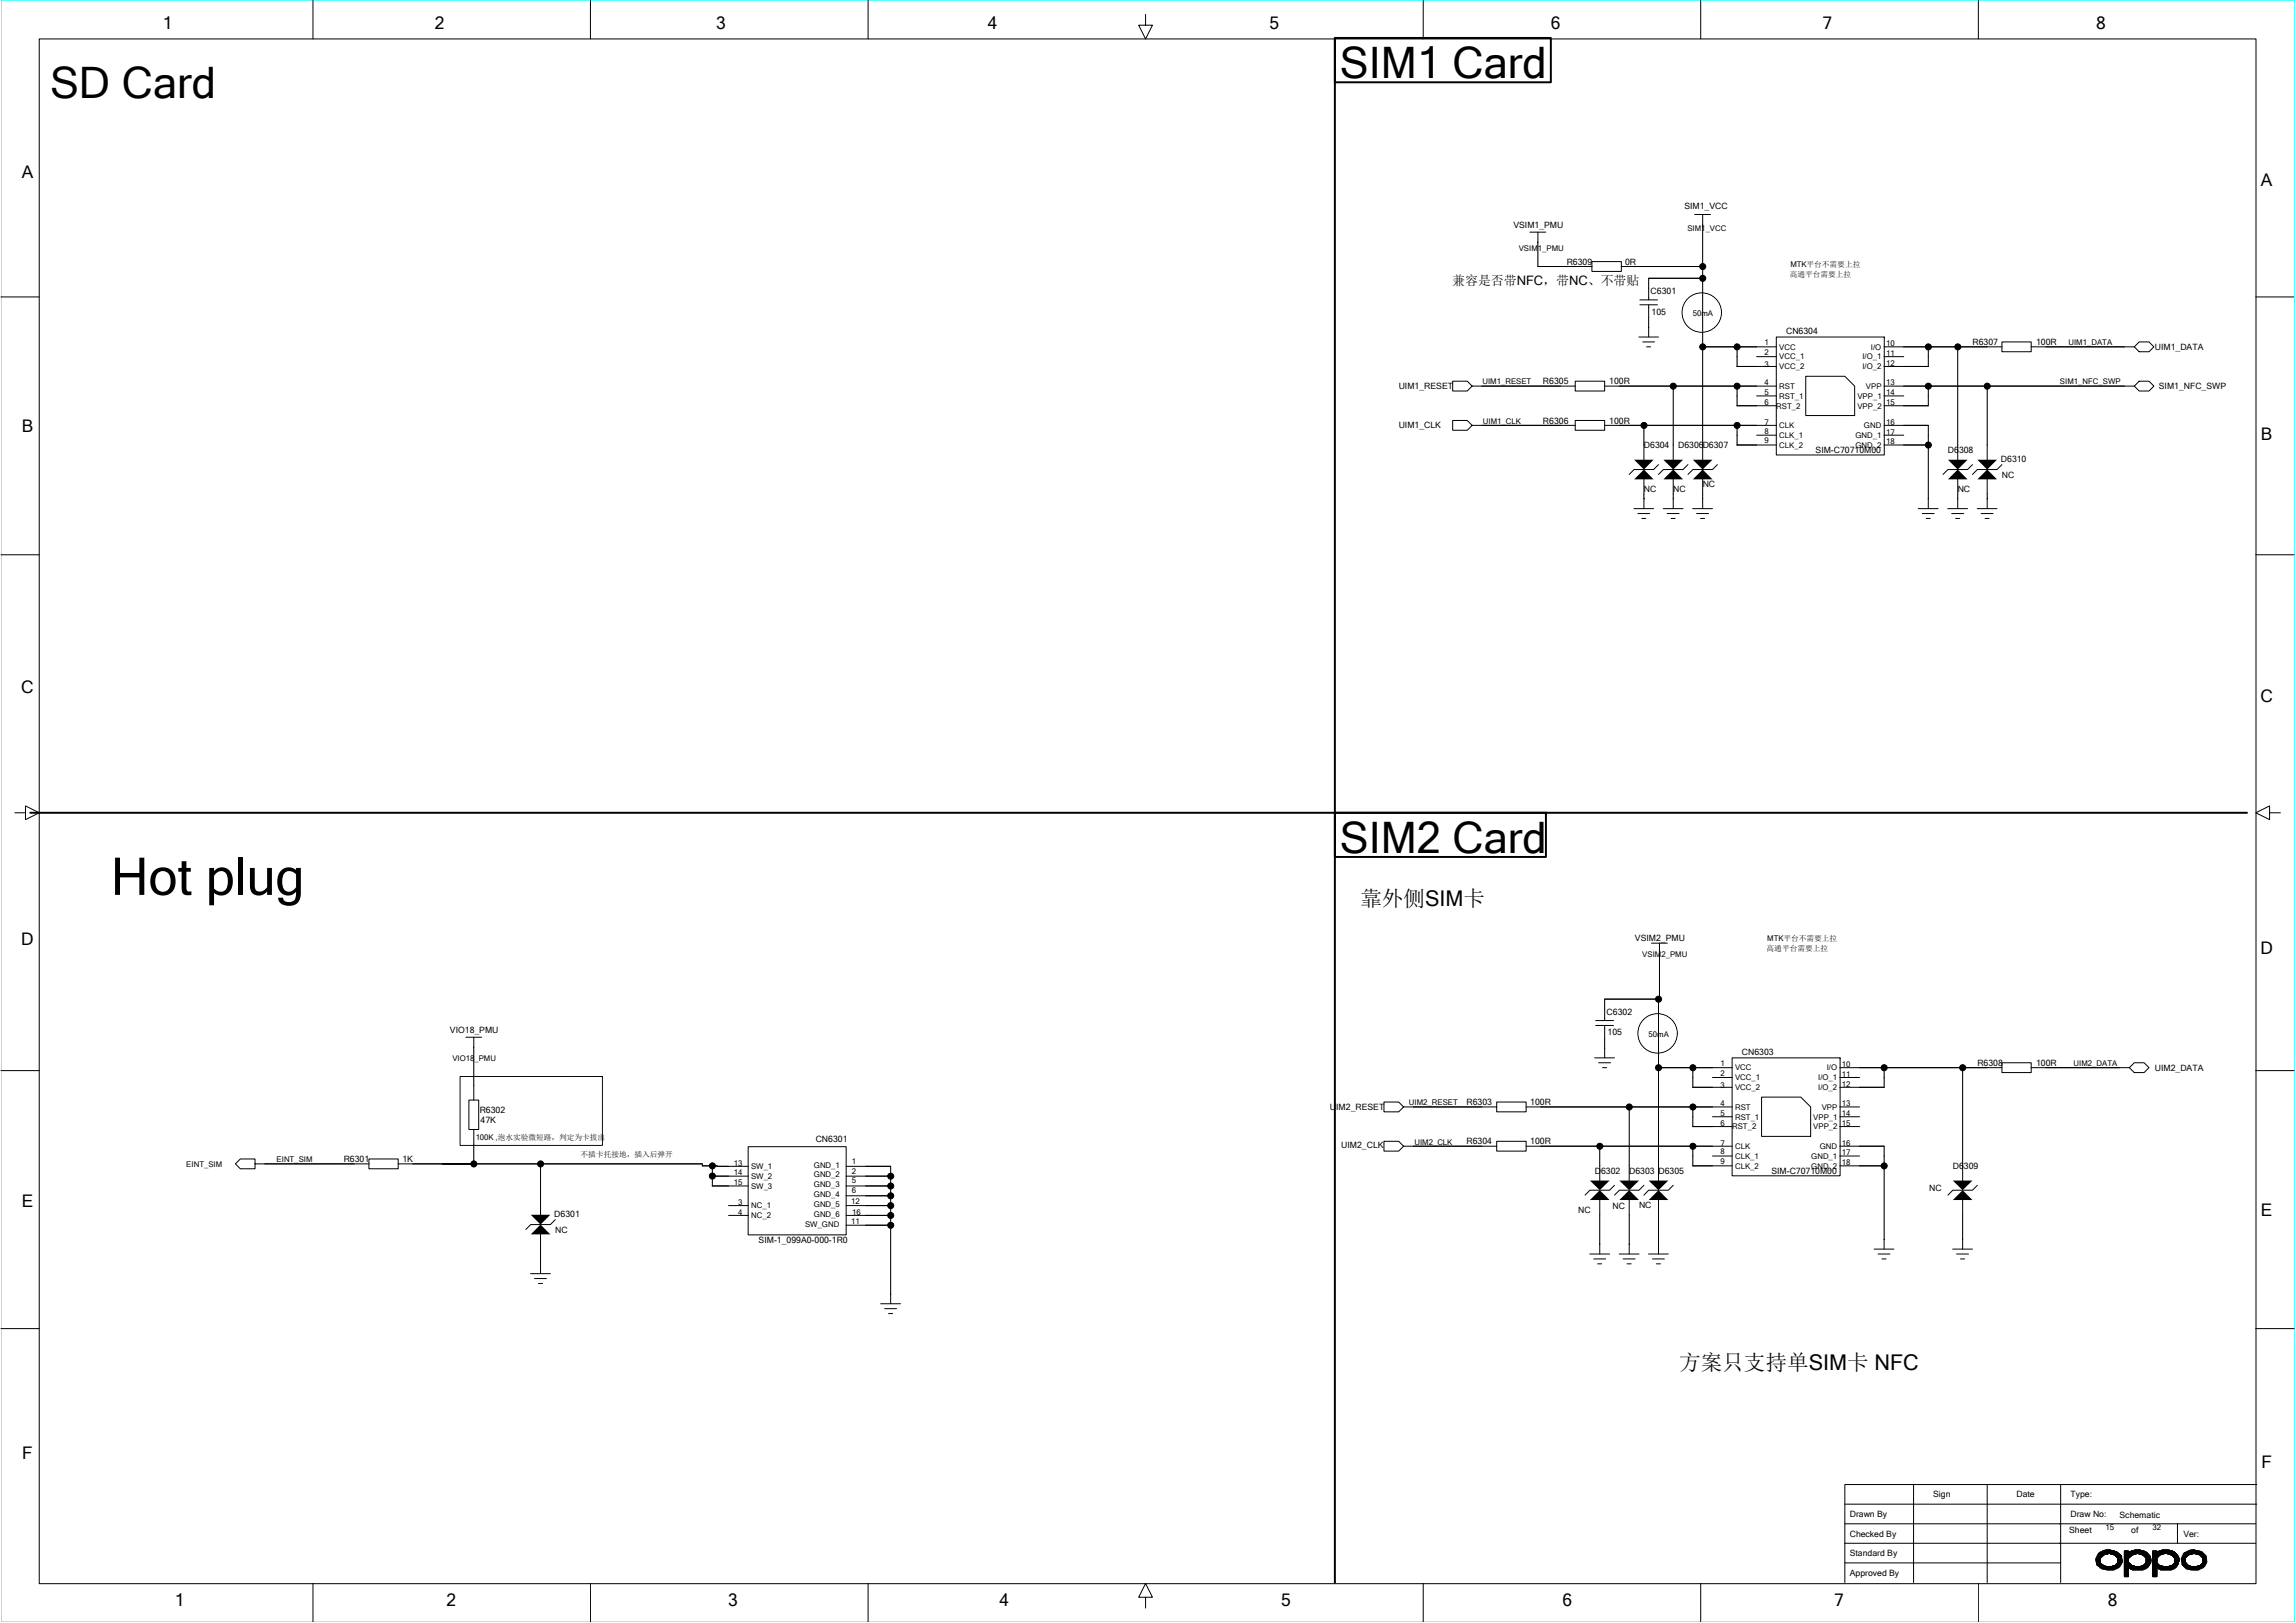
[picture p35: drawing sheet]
<svg xmlns="http://www.w3.org/2000/svg" width="297mm" height="210mm" viewBox="0 0 297 210" stroke-linecap="round" stroke-linejoin="round" font-family="sans-serif">
<defs><g id="words">
<text font-size="6.7" x="14.3" y="115.8">Hot plug</text>
<g font-size="5.6">
<text x="173.3" y="10.1">SIM1 Card</text>
<text x="6.5" y="12.6">SD Card</text>
<text x="173.3" y="110.3">SIM2 Card</text>
</g>
<g font-size="2.8">
<text x="176" y="117.2">靠外侧SIM卡</text>
<text x="217.2" y="177.2">方案只支持单SIM卡 NFC</text>
</g>
<g font-size="2.2">
<text x="21.1" y="3.8">1</text>
<text x="56.2" y="3.8">2</text>
<text x="92.7" y="3.8">3</text>
<text x="127.8" y="3.8">4</text>
<text x="164.2" y="3.8">5</text>
<text x="200.6" y="3.8">6</text>
<text x="235.8" y="3.8">7</text>
<text x="271.2" y="3.8">8</text>
<text x="2.8" y="23">A</text>
<text x="292.5" y="24.1">A</text>
<text x="2.8" y="55.8">B</text>
<text x="292.5" y="57">B</text>
<text x="2.7" y="89.7">C</text>
<text x="292.4" y="90.8">C</text>
<text x="2.7" y="122.3">D</text>
<text x="292.4" y="123.5">D</text>
<text x="2.8" y="156.2">E</text>
<text x="292.5" y="157.3">E</text>
<text x="2.9" y="188.8">F</text>
<text x="292.6" y="189.9">F</text>
<text x="22.6" y="207.8">1</text>
<text x="57.8" y="207.8">2</text>
<text x="94.2" y="207.8">3</text>
<text x="129.3" y="207.8">4</text>
<text x="165.7" y="207.8">5</text>
<text x="202.2" y="207.8">6</text>
<text x="237.3" y="207.8">7</text>
<text x="272.7" y="207.8">8</text>
</g>
<text font-size="1.7" x="187.9" y="36.9">兼容是否带NFC，带NC、不带贴</text>
<g font-size="1.1">
<text x="195.8" y="29.5">VSIM1_PMU</text>
<text x="217.9" y="27">SIM1_VCC</text>
<text x="202.7" y="34.2">R6309</text>
<text x="210.2" y="34.2">0R</text>
<text x="213.5" y="38">C6301</text>
<text x="213.7" y="40.7">105</text>
<text x="231.1" y="43.2">CN6304</text>
<text x="255.2" y="44.6">R6307</text>
<text x="263.4" y="44.6">100R</text>
<text x="278.8" y="45.3">UIM1_DATA</text>
<text x="181" y="50.3">UIM1_RESET</text>
<text x="199.6" y="49.7">R6305</text>
<text x="208.2" y="49.7">100R</text>
<text x="279.3" y="50.3">SIM1_NFC_SWP</text>
<text x="181" y="55.4">UIM1_CLK</text>
<text x="199.6" y="54.8">R6306</text>
<text x="208.2" y="54.8">100R</text>
<text x="212.7" y="58">D6304</text>
<text x="217.1" y="58">D6306D6307</text>
<text x="234.9" y="58.6">SIM-C70710M00</text>
<text x="252" y="58.6">D6308</text>
<text x="258.9" y="59.7">D6310</text>
<text x="212.7" y="63.6">NC</text>
<text x="216.5" y="63.6">NC</text>
<text x="220.3" y="63">NC</text>
<text x="253.3" y="63.6">NC</text>
<text x="259" y="61.9">NC</text>
<text x="211.5" y="121.8">VSIM2_PMU</text>
<text x="207.9" y="131.3">C6302</text>
<text x="58.2" y="133.7">VIO18_PMU</text>
<text x="208" y="133.9">105</text>
<text x="225.4" y="136.5">CN6303</text>
<text x="255.8" y="137.9">R6308</text>
<text x="263.4" y="137.9">100R</text>
<text x="62.1" y="144">R6302</text>
<text x="172.1" y="143.6">UIM2_RESET</text>
<text x="189.7" y="143">R6303</text>
<text x="198" y="143">100R</text>
<text x="278.8" y="138.5">UIM2_DATA</text>
<text x="62.2" y="145.2">47K</text>
<text x="105.5" y="147.7">CN6301</text>
<text x="173.5" y="148.6">UIM2_CLK</text>
<text x="189.7" y="148.1">R6304</text>
<text x="198" y="148.1">100R</text>
<text x="44.5" y="150.3">R6301</text>
<text x="52.1" y="150.3">1K</text>
<text x="206.3" y="151.8">D6302</text>
<text x="210.8" y="151.8">D6303 D6305</text>
<text x="229.2" y="151.8">SIM-C70710M00</text>
<text x="249.6" y="154.1">NC</text>
<text x="252.6" y="151.2">D6309</text>
<text x="71.7" y="157.4">D6301</text>
<text x="71.8" y="159.6">NC</text>
<text x="98.1" y="160.8">SIM-1_099A0-000-1R0</text>
<text x="204.2" y="156.9">NC</text>
<text x="208.6" y="156.4">NC</text>
<text x="212" y="156.3">NC</text>
<text x="239.3" y="196.3">Drawn By</text>
<text x="250.1" y="193.7">Sign</text>
<text x="260.9" y="193.7">Date</text>
<text x="267.9" y="193.7">Type:</text>
<text x="267.9" y="196.3">Draw No:</text>
<text x="274.2" y="196.4">Schematic</text>
<text x="239.3" y="198.8">Checked By</text>
<text x="239.3" y="201.3">Standard By</text>
<text x="239.3" y="203.9">Approved By</text>
<text x="267.7" y="198.3">Sheet</text>
<text x="275.7" y="198.3">of</text>
<text x="282.5" y="198.8">Ver:</text>
</g>
<g font-size="1">
<text x="218.3" y="30">SIM1_VCC</text>
<text x="196.5" y="32.5">VSIM1_PMU</text>
<text x="231.5" y="35.8">高通平台需要上拉</text>
<text x="231.6" y="34.5">MTK平台不需要上拉</text>
<text x="219" y="40.9">50mA</text>
<text x="228.3" y="47.5">3</text>
<text x="228.3" y="45.9">2</text>
<text x="228.3" y="44.7">1</text>
<text x="230.2" y="45.2">VCC</text>
<text x="230.2" y="46.5">VCC_1</text>
<text x="230.2" y="47.8">VCC_2</text>
<text x="240.9" y="46.5">I/O_1</text>
<text x="240.9" y="47.8">I/O_2</text>
<text x="242" y="45.2">I/O</text>
<text x="244" y="47.3">12</text>
<text x="244" y="46.1">11</text>
<text x="244" y="44.8">10</text>
<text x="267.6" y="44.7">UIM1_DATA</text>
<text x="191.8" y="49.7">UIM1_RESET</text>
<text x="228.3" y="52.4">6</text>
<text x="228.3" y="51.1">5</text>
<text x="228.3" y="49.9">4</text>
<text x="229.8" y="52.9">RST_2</text>
<text x="230.2" y="50.3">RST</text>
<text x="230.2" y="51.6">RST_1</text>
<text x="240.3" y="51.6">VPP_1</text>
<text x="240.3" y="52.9">VPP_2</text>
<text x="241.4" y="50.3">VPP</text>
<text x="244" y="52.4">15</text>
<text x="244" y="51.1">14</text>
<text x="244" y="49.9">13</text>
<text x="266.5" y="49.7">SIM1_NFC_SWP</text>
<text x="191.9" y="54.8">UIM1_CLK</text>
<text x="228.3" y="57.4">9</text>
<text x="228.3" y="56.1">8</text>
<text x="228.3" y="54.9">7</text>
<text x="230.2" y="56.7">CLK_1</text>
<text x="230.2" y="57.9">CLK_2</text>
<text x="230.2" y="55.4">CLK</text>
<text x="240" y="56.7">GND_1</text>
<text x="240" y="57.9">GND_2</text>
<text x="241.1" y="55.4">GND</text>
<text x="244" y="57.5">18</text>
<text x="244" y="56.2">17</text>
<text x="244" y="54.9">16</text>
<text x="212.5" y="123.8">VSIM2_PMU</text>
<text x="228.6" y="123">高通平台需要上拉</text>
<text x="228.6" y="121.8">MTK平台不需要上拉</text>
<text x="58.5" y="137.3">VIO18_PMU</text>
<text x="213.3" y="134.1">50mA</text>
<text x="222.6" y="137.9">1</text>
<text x="268.3" y="137.9">UIM2_DATA</text>
<text x="182.3" y="143">UIM2_RESET</text>
<text x="222.6" y="140.7">3</text>
<text x="222.6" y="139.2">2</text>
<text x="222.6" y="143.1">4</text>
<text x="224.5" y="143.6">RST</text>
<text x="224.5" y="138.5">VCC</text>
<text x="224.5" y="139.8">VCC_1</text>
<text x="224.5" y="141">VCC_2</text>
<text x="235.2" y="139.8">I/O_1</text>
<text x="235.2" y="141">I/O_2</text>
<text x="235.7" y="143.6">VPP</text>
<text x="236.3" y="138.5">I/O</text>
<text x="238.3" y="140.6">12</text>
<text x="238.3" y="139.3">11</text>
<text x="238.3" y="143.1">13</text>
<text x="238.3" y="138">10</text>
<text x="61.5" y="147.4">100K ,泡水实验微短路，判定为卡拔出</text>
<text x="75.1" y="149.7">不插卡托接地，插入后弹开</text>
<text x="183" y="148.1">UIM2_CLK</text>
<text x="222.6" y="145.7">6</text>
<text x="222.6" y="144.4">5</text>
<text x="222.6" y="149.4">8</text>
<text x="222.6" y="148.2">7</text>
<text x="224.1" y="146.1">RST_2</text>
<text x="224.5" y="149.9">CLK_1</text>
<text x="224.5" y="144.8">RST_1</text>
<text x="224.5" y="148.7">CLK</text>
<text x="234.3" y="149.9">GND_1</text>
<text x="234.6" y="144.8">VPP_1</text>
<text x="234.6" y="146.1">VPP_2</text>
<text x="235.4" y="148.7">GND</text>
<text x="238.3" y="149.5">17</text>
<text x="238.3" y="145.7">15</text>
<text x="238.3" y="144.4">14</text>
<text x="238.3" y="148.2">16</text>
<text x="24.1" y="151">EINT_SIM</text>
<text x="35.8" y="150.4">EINT_SIM</text>
<text x="94.9" y="152.1">14</text>
<text x="94.9" y="153.4">15</text>
<text x="94.9" y="150.8">13</text>
<text x="95.5" y="155.9">3</text>
<text x="97.2" y="151.3">SW_1</text>
<text x="97.2" y="152.5">SW_2</text>
<text x="97.2" y="153.8">SW_3</text>
<text x="105.3" y="151.1">GND_1</text>
<text x="105.3" y="152.3">GND_2</text>
<text x="105.3" y="153.6">GND_3</text>
<text x="105.3" y="154.9">GND_4</text>
<text x="110.1" y="155.8">12</text>
<text x="110.2" y="154.4">6</text>
<text x="110.2" y="150.6">1</text>
<text x="110.2" y="151.8">2</text>
<text x="110.2" y="153.1">5</text>
<text x="222.6" y="150.6">9</text>
<text x="224.5" y="151.2">CLK_2</text>
<text x="234.3" y="151.2">GND_2</text>
<text x="238.3" y="150.7">18</text>
<text x="95.5" y="157.2">4</text>
<text x="97.2" y="156.3">NC_1</text>
<text x="97.2" y="157.6">NC_2</text>
<text x="104.2" y="158.7">SW_GND</text>
<text x="105.3" y="156.1">GND_5</text>
<text x="105.3" y="157.4">GND_6</text>
<text x="110.1" y="158.3">11</text>
<text x="110.2" y="157.2">16</text>
<text x="272.4" y="198">15</text>
<text x="278.5" y="198">32</text>
</g>
</g></defs>
<path d="M.1 0h296.8v209.8h-296.8z" fill="none" stroke="#0ff" stroke-width=".13"/>
<g fill="#000">
<path d="M213.3 36v1.3zM220.3 34.5v1.5zM213.3 41.1v1.2zM224.7 51.2v1.3zM224.7 50v1.2zM224.7 56.3v1.3zM224.7 55v1.3zM224.7 46.1v1.3zM224.7 44.9v1.2zM249.5 55v1.3zM249.5 56.3v1.3zM249.5 46.1v1.3z"/>
<path d="M249.5 44.9v1.2zM249.5 51.2v1.3zM249.5 50v1.2zM212.7 63.9v.6zM216.5 63.9v.6zM220.3 63.9v.6zM253.3 63.9v.6zM257.1 63.9v.6zM207.6 134.3v1.3zM207.6 129.3v1.2zM214.6 129.3h.1zM214.7 127.4v1.9z"/>
<path d="M219 139.4v1.3zM219 138.1v1.3zM243.8 138.1v1.3zM243.8 139.4v1.3zM90.9 150.8h1.3zM90.9 150.6v.2zM92.2 152.1v1.3zM92.2 150.8v1.3zM92.2 150.8h.6zM92.8 150.9h1.5zM115.2 157.2v1.3zM115.2 156v1.2z"/>
<path d="M115.2 154.7v1.3zM115.2 153.4v1.3zM115.2 152.2v1.2zM115.2 150.9v1.3zM219 149.6v1.2zM219 148.3v1.3zM219 144.5v1.3zM219 143.2v1.3zM243.8 148.3v1.3zM243.8 149.6v1.2zM69.9 161.6v1.9z"/>
</g>
<g fill="none" stroke="#000" stroke-width=".13">
<path d="M5.1 5h286.8v199.9h-286.8zM40.5 .1v4.9M76.4 .1v4.9M112.3 .1v4.9M148.2 1.9v1.4h.9l-.9 1.7-.9-1.7h.9M184.1 .1v4.9M220 .1v4.9M255.9 .1v4.9M.1 38.4h5M197.9 30h2.1M198.9 34.5h7.1M199 30v4.5"/>
<path d="M205.9 33.8h3.9v1.3h-3.9zM209.7 34.5h10.6M212.1 39.4h2.3M212.1 38.8h2.3M213.3 36h7M213.3 36v2.8M213.3 39.4v4.2M219.2 27.7h2.1M220.3 27.7v31.8M291.8 38.4h5M187.9 49.3h1.9l.7 .7-.7 .6h-1.9zM187.9 54.4h1.9l.7 .6-.7 .7h-1.9z"/>
<path d="M190.4 55h13.4M190.4 50h13.4M203.8 54.4h3.8v1.3h-3.8zM203.8 49.3h3.8v1.3h-3.8zM207.6 55h22.2M207.6 50h22.2M212 43.6h2.6M212.5 44.2h1.6M212.7 55v4.5M213 44.9h.5M216.5 50v9.5M220.3 44.9h9.5"/>
<path d="M224.7 57.6h5.1M224.7 52.5h5.1M224.7 47.4h5.1M224.7 44.9v2.5M224.7 50v2.5M224.7 55v2.6M227.3 56.3h2.5M227.3 51.2h2.5M227.3 46.1h2.5M229.8 43.6h14v15.3h-14zM233.6 48.7h5.1l1.2 1.3v3.8h-6.3zM243.7 55h5.8v10.8"/>
<path d="M243.7 50h32.4M243.7 57.6h5.8M243.7 52.5h5.8M243.7 47.4h5.8M243.7 56.3h2.6M243.7 51.2h2.6M243.7 46.1h2.6M243.8 43.6h.1M249.5 44.9v2.5M249.5 50v2.5M253.3 44.9v14.6M257.1 50v9.5"/>
<path d="M259 44.2h3.8v1.3h-3.8zM259 44.9h-15.3M262.8 44.9h13.3M276.1 44.9l.7-.7h1.2l.7 .7-.7 .6h-1.2zM276.8 49.3h1.2l.7 .7-.7 .6h-1.2l-.7-.6zM.1 71.8h5M211.4 65.8h2.5M211.9 66.4h1.5M212.4 67.1h.5M212.7 62v3.8M214.6 60.1l-.7 .6h-2.5l-.6 .7M215.2 65.8h2.5"/>
<path d="M215.7 66.4h1.5M216.2 67.1h.5M216.5 62v3.8M218.4 60.1l-.7 .6h-2.5l-.6 .7M219 65.8h2.5M219.5 66.4h1.5M220 67.1h.5M220.3 62v3.8M222.2 60.1l-.7 .6h-2.5l-.6 .7M248.2 65.8h2.5M248.7 66.4h1.5M249.2 67.1h.5"/>
<path d="M252 65.8h2.5M252.5 66.4h1.5M253 67.1h.5M253.3 62v3.8M255.2 60.1l-.7 .6h-2.5l-.6 .7M255.8 65.8h2.6M256.3 66.4h1.5M256.8 67.1h.5M257.1 62v3.8M259 60.1l-.6 .6h-2.6l-.6 .7M291.8 71.8h5M1.9 105.2h1.4v-.9l1.8 .9-1.8 .8v-.8"/>
<path d="M293.6 105.2v-.9l-1.8 .9 1.8 .8v-.8h1.4M.1 138.5h5M59.5 139.3h18.4v8.9h-18.4zM60.3 134.2h2M61.3 134.2v8.1M206.3 136.9h2.6M206.4 132.7h2.3M206.4 132h2.3M206.8 137.5h1.6M207.3 138.1h.6M207.6 129.3v2.7M207.6 132.7v4.2"/>
<path d="M213.7 122h2M214.5 138.1h9.6M214.6 129.3v23.5M214.7 122v7.3h-7.1M219 138.1v2.6M221.5 139.4h2.6M224.1 136.9h14v15.2h-14zM238 138.1h21M238 139.4h2.6M238.1 136.9h.1M243.8 138.1v2.6M253.9 138.1v14.7"/>
<path d="M259 137.5h3.8v1.3h-3.8zM262.8 138.1h12.7M275.5 138.1l.6-.6h1.3l.6 .6-.6 .7h-1.3zM291.8 138.5h5M31.1 149.9h1.9v1.3h-1.9l-.6-.6zM33 150.6h14.7M47.7 149.9h3.8v1.3h-3.8zM51.5 150.6h39.4l-.1 .2 6 .1M60.7 142.3h1.2v3.8h-1.2zM61.3 146.1v4.5M69.9 150.6v6.6M69.9 159.7v5.1"/>
<path d="M71.8 157.8l-.6 .6h-2.5l-.7 .7M92.1 153.4h4.7M92.1 152.2h4.7M92.2 150.8v2.7M94.3 156h2.5M94.3 157.2h2.5M96.8 148.4h12.7v11.4h-12.7zM109.4 150.9h5.8v17.8M109.4 153.4h5.8M109.4 152.2h5.8M109.4 158.5h5.8M109.4 156h5.8"/>
<path d="M109.4 157.2h5.8M109.4 154.7h5.8M179 142.6h2l.6 .6-.6 .6h-2zM179 147.7h2l.6 .6-.6 .6h-2zM181.6 143.2h12.1M181.6 148.3h12.1M193.6 142.6h3.8v1.2h-3.8zM193.6 147.7h3.8v1.2h-3.8zM197.4 143.2h26.7M197.4 148.3h26.7M207 148.3v4.5M207 155.2v7"/>
<path d="M208.9 153.4l-.7 .6h-2.5l-.6 .6M210.8 143.2v9.6M210.8 155.2v7M212.7 153.4l-.7 .6h-2.5l-.6 .6M214.6 155.2v7M216.5 153.4l-.7 .6h-2.5l-.6 .6M219 140.7h5.1M219 145.8h5.1M219 148.3v2.5h5.1M219 143.2v2.6M221.5 149.6h2.6M221.5 144.5h2.6"/>
<path d="M227.9 141.9h5.1l1.2 1.3v3.8h-6.3zM238 148.3h5.8v13.3M238 143.2h2.6M238 150.8h5.8M238 140.7h5.8M238 145.8h2.6M238 149.6h2.6M238 144.5h2.6M253.9 155.2v6.4M255.8 153.4l-.6 .6h-2.6l-.6 .6M.1 171.9h5M68.6 164.8h2.6"/>
<path d="M69.1 165.4h1.6M69.7 166.1h.5M113.9 168.7h2.6M114.4 169.3h1.6M115 169.9h.5M205.7 162.2h2.5M206.2 162.9h1.5M206.7 163.5h.5M209.5 162.2h2.5M210 162.9h1.5M210.5 163.5h.5M213.3 162.2h2.5"/>
<path d="M213.8 162.9h1.5M214.3 163.5h.5M242.5 161.6h2.5M243 162.2h1.5M243.5 162.9h.5M252.6 161.6h2.6M253.1 162.2h1.6M253.6 162.9h.6M291.8 171.9h5M238.7 194.6h53.3M247.6 192v12.7M257.1 192v12.7"/>
<path d="M266.6 192v12.7M281.7 197.1v2.6M291.8 199.7h-53.1M291.8 197.1h-53.1M292 192.1h-53.3v12.6M40.5 204.9v4.9M76.4 204.9v4.9M112.3 204.9v4.9M148.2 206.7h.9l-.9-1.8-.9 1.8h.9v1.3M184.1 204.9v4.9M220 204.9v4.9M238.7 202.2h27.9"/>
<path d="M255.9 204.9v4.9M271.1 201.6h.7M271.1 201.7h.6M271.1 201.8h.6M271.1 202h.6M271.1 202.1h.6M271.3 201.3h.8M271.3 202.3h.6M271.3 202.5h.8M271.3 202.2h.4M271.3 201.4v1.1M271.4 202.6h.8"/>
<path d="M271.4 202.5v-1.3v1.4h.7M271.5 202.2v.4h.8M271.5 200.9a2.21 2.21 0 0 1 3 .4l.1 .8-.4 .6-.8 .4h-.6l-.9-.1-.6-.5-.1-.8zM271.5 201v1.6v-1.5v.1M271.7 201.6l.5-.4 .6-.3 .8 .3 .4 .4v.6l-.4 .4-.8 .1-.6-.1-.5-.4zM271.7 200.9v1.8M271.7 200.8h2.2M271.8 200.8v.7M271.8 202.3v.5M271.9 202.5v.5h1.9M271.9 200.8v.6h-.6M272.1 202.4v.6"/>
<path d="M272.1 200.7v.5M272.1 200.7h1.4M272.2 200.7v.5h-.8M272.3 202.6v.4M272.3 200.7v.4M272.3 200.6h.8M272.4 202.7v.4M272.4 200.7v.4M272.5 203.1h1.1M272.6 202.7v.4M272.6 200.5v.6M272.7 202.7v.4"/>
<path d="M272.7 200.5v.6h-1.3M272.8 202.7v.4M272.8 200.5v.4M272.9 202.7v.4M272.9 200.5v.4M273.1 202.7v.4M273.1 200.5v.6h1.1M273.2 202.7v.4M273.2 200.7v.4M273.3 202.6v.5M273.3 200.7v.4M273.4 202.6h.9"/>
<path d="M273.4 202.6v.5M273.4 200.7v.4M273.4 201.2h1M273.6 202.6v.4M273.6 200.7v.5M273.7 200.8v.5h.8M273.7 202.4v.6h-1.5v-.4M273.8 200.8v.6h.7M273.8 202.3v.5M273.9 201.8h.7M273.9 202h.7M273.9 202.1h.7"/>
<path d="M273.9 202.2h.6M273.9 201.7h.6M274 202.2v.6M274 200.8v.8h.5M274 200.9h-2.5M274.1 200.9v1.9h-2.5M274.2 201v1.7h-2.6M274.3 201.2v1.3h-.6M274.5 201.3v1h-.7M274.8 200.8h2.8M274.8 200.9h3M274.8 203h.6"/>
<path d="M274.8 203.1h.6M274.8 200.7h.6M274.8 203.2h.6M274.8 203.3h.6M274.8 203.5h.6M274.8 203.6h.6M274.8 203.7h.6M274.8 203.9h.6M274.8 201.2h1.2M274.8 202.6h1.1M274.8 202.5h.9M274.8 202.3h.8"/>
<path d="M274.8 202.2h.7M274.8 201.6h.6M274.8 201.7h.6M274.8 201.8h.6M274.8 202h.6M274.8 202.1h.6M274.8 200.7h.6v.2v-.1h.1a2.27 2.27 0 0 1 2.3 .1 1.03 1.03 0 0 1 .2 1.6l-.2 .3-.5 .3h-1.4l-.5-.3v1.2h-.6zM274.8 200.7v3.3M275 200.7v3.3M275.1 200.7v3.3M275.2 200.7v3.3M275.4 201.6l.5-.4 .6-.3 .8 .3 .3 .4v.6l-.3 .4-.8 .1-.6-.1-.5-.4z"/>
<path d="M275.4 200.7v3.3h-.6M275.5 200.8v.8M275.5 202.2v.6M275.6 200.8v.6h-.8M275.6 202.3v.7h2M275.7 200.7h1.7M275.7 200.7v.6h-.9M275.7 202.4v.6M275.9 200.7v.5M275.9 202.6v.5h1.4v-.5M276 200.7v.4M276 202.6v.5"/>
<path d="M276.1 202.6v.5M276.1 200.5v.6M276.2 200.6h.7M276.2 202.7v.4M276.2 200.5v.6h-1.4M276.4 202.7v.4M276.4 200.5v.6M276.5 202.7v.4M276.5 200.5v.4M276.6 202.7v.4M276.6 200.5v.6M276.7 201.1h1.2"/>
<path d="M276.8 202.7v.4M276.8 200.5v.6M276.9 202.7v.4M276.9 200.5v.6M277 202.6v.5M277 200.7v.4M277.1 201.2h.9v1.4M277.1 202.6h.8M277.1 202.6v.5M277.1 200.7v.4M277.3 200.7v.5M277.4 202.5h.6"/>
<path d="M277.4 202.4v.6M277.4 200.7v.6h.7v1h-.6M277.5 202.3v.7M277.5 200.8v.6h.6M277.6 202.2h.7M277.6 201.7h.7M277.6 201.8h.7M277.6 202.1h.7M277.6 202.2v.6M277.6 200.8v.8h.5M277.8 200.9v1.9h-3M277.9 201v1.7h-3.1"/>
<path d="M278.3 201.8v.2h-.7M278.5 203h.5M278.5 203.1h.5M278.5 203.2h.5M278.5 203.3h.5M278.5 203.5h.5M278.5 203.6h.5M278.5 203.7h.5M278.5 203.9h.5M278.5 200.9h3M278.5 200.8h2.8M278.5 200.7h.5"/>
<path d="M278.5 201.2h1M278.5 202.6h1M278.5 202.5h.8M278.5 202.3h.7M278.5 202.2h.5M278.5 201.6h.5M278.5 201.7h.5M278.5 201.8h.5M278.5 202h.5M278.5 202.1h.5M278.5 200.7h.5v.2v-.1h.2a2.17 2.17 0 0 1 2.4 .3l.1 .2a.49 .49 0 0 1 .1 .8v.2a1.37 1.37 0 0 1-.9 .8h-1.4l-.5-.3v1.2h-.5zM278.5 200.7v3.3"/>
<path d="M278.7 200.7v3.3M278.8 200.7v3.3M278.9 200.7v3.3M279 200.7v3.3h-.5M279.2 202.3v.5M279.2 200.8v.6h-.7M279.3 202.4v.6h2M279.3 200.7v.6h-.8M279.4 200.7h1.7M279.4 202.6v.4M279.4 200.7v.5M279.4 201.2l.8-.3 .7 .3 .4 .4v.6l-.4 .4-.7 .1-.8-.1-.4-.4v-.6z"/>
<path d="M279.5 202.6v.5M279.5 200.7v.4M279.7 202.6v.5M279.7 200.5v.6M279.8 202.6v.5M279.8 200.5v.6h-1.3M279.9 202.7v.4M279.9 200.5v.6M280.1 202.7v.4M280.1 200.5v.4M280.2 202.7v.4M280.2 200.5v.4"/>
<path d="M280.3 202.7v.4M280.3 200.5v.4M280.4 201.1h1.2M280.4 202.7v.4M280.4 200.5v.6M280.6 202.7v.4M280.6 200.5v.6M280.7 202.6v.5M280.7 200.5v.6M280.8 201.2h.9v1.4M280.8 202.6v.5M280.8 200.7v.4"/>
<path d="M280.8 202.6h.8M280.9 202.6v.5h-1.4M280.9 200.7v.5M281 202.5h.7M281.1 202.4v.6M281.1 200.7v.6h.7v1h-.6M281.2 202.3v.7M281.2 200.8v.6h.6M281.3 201.6h.7M281.3 201.7h.7M281.3 201.8h.7M281.3 202h.7"/>
<path d="M281.3 202.2h.6M281.3 202.1h.5M281.3 200.8v2M281.4 200.9v1.9h-2.9M281.6 201v1.7h-3.1M282.2 201.7h.5M282.2 201.8h.5M282.2 202h.5M282.3 201.6h.4M282.3 202.3h.6M282.3 202.2h.4M282.3 201.3v1.2h.7"/>
<path d="M282.3 202.1h.4M282.4 201.2h.8M282.5 201v1.6h.7M282.6 200.9h2.4M282.6 200.9v1.8h2.5v-1.7M282.6 200.9a2.03 2.03 0 0 1 2.8 .4l.1 .8-.4 .6-.8 .4-1.5-.1-.5-.5-.1-.8zM282.7 201.6l.4-.4 .7-.3 .8 .3 .4 .4v.6a1.52 1.52 0 0 1-2.3 0zM282.7 200.9v1.9h2.3M282.8 200.8h2.1M282.8 202.2v.8h1.8v-.4M282.8 200.8v.6h-.5M283 202.3v.7"/>
<path d="M283 200.8v.5h-.6M283.1 200.7h1.2M283.1 202.4v.6M283.1 200.7v.5M283.2 202.6v.4M283.2 200.7v.4M283.3 200.6h.7M283.3 202.6v.5M283.3 200.7v.4M283.5 200.7v.4M283.6 202.7v.4M283.6 200.5v.6h-1"/>
<path d="M283.7 202.7v.4M283.7 200.5v.6M283.8 202.7v.4M283.8 200.5v.4M284 202.7v.4M284 200.5v.6M284.1 201.1h1M284.1 200.7v.4M284.1 202.7v.4M284.2 200.7v.4M284.2 202.7v.4M284.3 200.7v.4"/>
<path d="M284.3 202.6v.5M284.5 200.7v.4M284.5 202.6v.5h-1v-.4M284.6 201.2h.6v1.4h-.9M284.6 200.7v.5M284.7 202.5h.5M284.7 200.8v.5h.7v1h-.6M284.7 202.4v.6M284.9 200.8v.6h.5M284.9 202.3v.5M285 201.8h.5M285 202h.5"/>
<path d="M285 202.1h.5M285 202.2h.4M285 201.6h.4M285 201.7h.4M285 200.9v1.9"/>
<circle cx="220.3" cy="34.5" r=".39"/>
<circle cx="220.3" cy="36" r=".39"/>
<circle cx="212.7" cy="55" r=".39"/>
<circle cx="216.5" cy="50" r=".39"/>
<circle cx="220.2" cy="40.4" r="2.55"/>
<circle cx="220.3" cy="44.9" r=".39"/>
<circle cx="224.7" cy="50" r=".39"/>
<circle cx="224.7" cy="55" r=".39"/>
<circle cx="224.7" cy="44.9" r=".39"/>
<circle cx="249.5" cy="57.6" r=".39"/>
<circle cx="249.5" cy="44.9" r=".39"/>
<circle cx="249.5" cy="50" r=".39"/>
<circle cx="253.3" cy="44.9" r=".39"/>
<circle cx="257.1" cy="50" r=".39"/>
<circle cx="214.4" cy="133.7" r="2.55"/>
<circle cx="214.6" cy="138.1" r=".39"/>
<circle cx="214.6" cy="129.3" r=".39"/>
<circle cx="219" cy="138.1" r=".39"/>
<circle cx="243.8" cy="138.1" r=".39"/>
<circle cx="253.9" cy="138.1" r=".39"/>
<circle cx="61.3" cy="150.6" r=".39"/>
<circle cx="69.9" cy="150.6" r=".39"/>
<circle cx="92.2" cy="152.2" r=".39"/>
<circle cx="92.2" cy="150.8" r=".39"/>
<circle cx="115.2" cy="156" r=".39"/>
<circle cx="115.2" cy="158.5" r=".39"/>
<circle cx="115.2" cy="152.2" r=".39"/>
<circle cx="115.2" cy="157.3" r=".39"/>
<circle cx="115.2" cy="154.7" r=".39"/>
<circle cx="115.2" cy="153.4" r=".39"/>
<circle cx="207" cy="148.3" r=".39"/>
<circle cx="210.8" cy="143.2" r=".39"/>
<circle cx="219" cy="148.3" r=".39"/>
<circle cx="219" cy="143.2" r=".39"/>
<circle cx="243.8" cy="150.8" r=".39"/>
</g>
<g fill="#000">
<path d="M211.4 59.5h2.5l-1.2 1.2zM212.7 60.7l1.2 1.3h-2.5zM215.2 59.5h2.5l-1.2 1.2zM216.5 60.7l1.2 1.3h-2.5zM219 59.5h2.5l-1.2 1.2zM220.3 60.7l1.2 1.3h-2.5zM252 59.5h2.5l-1.2 1.2zM253.3 60.7l1.2 1.3h-2.5zM255.8 59.5h2.6l-1.3 1.2zM257.1 60.7l1.3 1.3h-2.6zM68.7 157.2h2.5l-1.3 1.2zM69.9 158.4l1.3 1.3h-2.5z"/>
<path d="M205.7 152.7h2.5l-1.2 1.3zM207 154l1.2 1.3h-2.5zM209.5 152.7h2.5l-1.2 1.3zM210.8 154l1.2 1.3h-2.5zM213.3 152.7h2.5l-1.2 1.3zM214.6 154l1.2 1.3h-2.5zM252.6 152.7h2.6l-1.3 1.3zM253.9 154l1.3 1.3h-2.6z"/>
<circle cx="220.3" cy="34.5" r=".4"/>
<circle cx="220.3" cy="36" r=".4"/>
<circle cx="212.7" cy="55" r=".4"/>
<circle cx="216.5" cy="50" r=".4"/>
<circle cx="220.3" cy="44.9" r=".4"/>
<circle cx="224.7" cy="50" r=".4"/>
<circle cx="224.7" cy="44.9" r=".4"/>
<circle cx="224.7" cy="55" r=".4"/>
<circle cx="249.5" cy="57.6" r=".4"/>
<circle cx="249.5" cy="44.9" r=".4"/>
<circle cx="249.5" cy="50" r=".4"/>
<circle cx="253.3" cy="44.9" r=".4"/>
<circle cx="257.1" cy="50" r=".4"/>
<circle cx="214.6" cy="129.3" r=".4"/>
<circle cx="214.6" cy="138.1" r=".4"/>
<circle cx="219" cy="138.1" r=".4"/>
<circle cx="243.8" cy="138.1" r=".4"/>
<circle cx="253.9" cy="138.1" r=".4"/>
<circle cx="61.3" cy="150.6" r=".4"/>
<circle cx="69.9" cy="150.6" r=".4"/>
<circle cx="92.2" cy="152.1" r=".4"/>
<circle cx="92.2" cy="150.8" r=".4"/>
<circle cx="115.2" cy="152.2" r=".4"/>
<circle cx="115.2" cy="154.7" r=".4"/>
<circle cx="115.2" cy="153.4" r=".4"/>
<circle cx="115.2" cy="158.5" r=".4"/>
<circle cx="115.2" cy="157.2" r=".4"/>
<circle cx="115.2" cy="156" r=".4"/>
<circle cx="207" cy="148.3" r=".4"/>
<circle cx="210.8" cy="143.2" r=".4"/>
<circle cx="219" cy="148.3" r=".4"/>
<circle cx="219" cy="143.2" r=".4"/>
<circle cx="243.8" cy="150.8" r=".4"/>
</g>
<path d="M172.7 4.9h27.9v5.7h-27.9zM172.7 4.9v199.9M3.9 105.2h286.8M172.7 105.2h27.3v5.7h-27.3zM200 105.2h.1" fill="none" stroke="#000" stroke-width=".25"/>
<use href="#words"/>
</svg>
